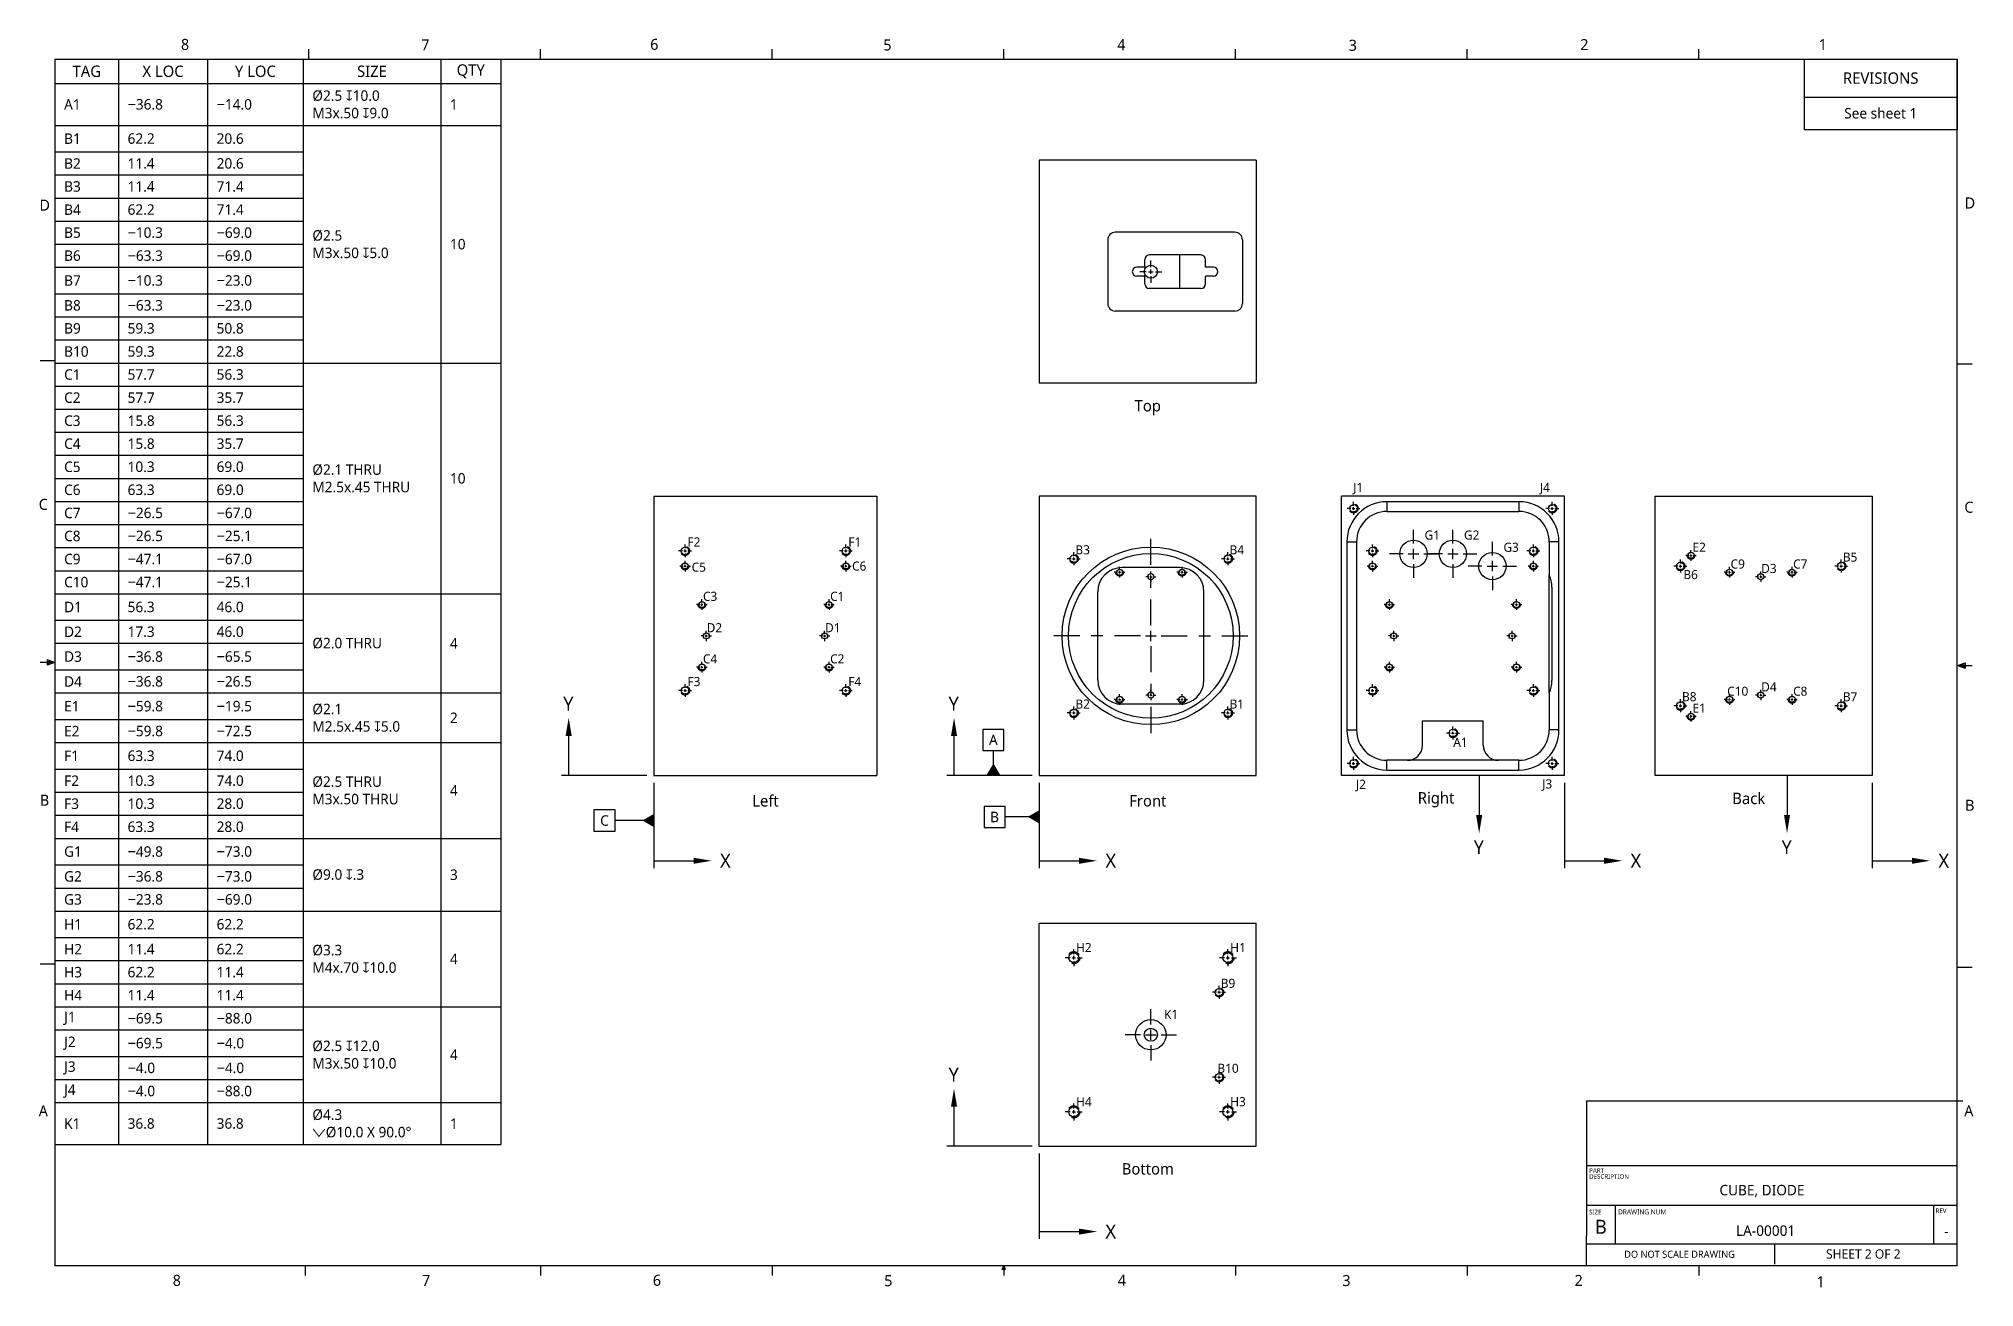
# Model space of a CAD drawing. Extents: x 0.3 to 39, y 0.1 to 10.9.
# Drawn here: x 22.3 to 39.04, y 0.08 to 10.88 of the extents above; entities that cross this region are included whole.
import ezdxf

# ---------------------------------------------------------------- set-up
doc = ezdxf.new("R2010")
doc.units = 0
doc.header["$LTSCALE"] = 0.5
doc.header["$MEASUREMENT"] = 0
doc.linetypes.add('CENTER', pattern=[0.72, 0.45, -0.09, 0.09, -0.09])
doc.linetypes.add('HIDDEN', pattern=[0.15, 0.1, -0.05])
for name, color, linetype in [('ANNOTATION_LINES', 7, 'CONTINUOUS'), ('ANNOTATION_TEXT', 7, 'CONTINUOUS'), ('BLIND_THREAD_SYMBOLS', 7, 'CONTINUOUS'), ('BORDER_FRAME', 7, 'CONTINUOUS'), ('CENTERMARKS', 7, 'CONTINUOUS'), ('ORIGIN_INDICATORS', 7, 'CONTINUOUS'), ('SIDE_THREAD_SYMBOLS', 7, 'HIDDEN'), ('SKETCHED_GEOMETRY', 7, 'CONTINUOUS'), ('SURFACE_THREAD_SYMBOLS_ON_', 7, 'HIDDEN'), ('TABLES', 7, 'CONTINUOUS'), ('TANGENT_LINES', 7, 'CONTINUOUS'), ('TITLE_BLOCK', 7, 'CONTINUOUS'), ('VISIBLE', 7, 'CONTINUOUS')]:
    doc.layers.add(name, color=color, linetype=linetype)
doc.styles.add('ONSHAPE-CUSTOM-STYLE-NOT00', font='NotoSans-Regular.ttf')
doc.styles.add('ONSHAPE-CUSTOM-STYLE-NOT01', font='NotoSans-Regular.ttf')
doc.styles.add('ONSHAPE-CUSTOM-STYLE-NOT02', font='NotoSans-Regular.ttf')
doc.styles.add('ONSHAPE-CUSTOM-STYLE-NOT03', font='NotoSans-Regular.ttf')
doc.styles.add('ONSHAPE-CUSTOM-STYLE-NOT04', font='NotoSans-Regular.ttf')
doc.styles.add('ONSHAPE-CUSTOM-STYLE-NOT05', font='NotoSans-Regular.ttf')
doc.styles.add('ONSHAPE-CUSTOM-STYLE-NOT06', font='NotoSans-Regular.ttf')
doc.styles.add('ONSHAPE-CUSTOM-STYLE-NOTE8', font='NotoSans-Regular.ttf')
doc.styles.add('ONSHAPE-CUSTOM-STYLE-NOTE9', font='NotoSans-Regular.ttf')
doc.styles.add('ONSHAPE-CUSTOM-STYLE-NOTEA', font='NotoSans-Regular.ttf')
doc.styles.add('ONSHAPE-CUSTOM-STYLE-NOTEB', font='NotoSans-Regular.ttf')
doc.styles.add('ONSHAPE-CUSTOM-STYLE-NOTEC', font='NotoSans-Regular.ttf')
doc.styles.add('ONSHAPE-CUSTOM-STYLE-NOTED', font='NotoSans-Regular.ttf')
doc.styles.add('ONSHAPE-CUSTOM-STYLE-NOTEE', font='NotoSans-Regular.ttf')
doc.styles.add('ONSHAPE-CUSTOM-STYLE-NOTEF', font='NotoSans-Regular.ttf')
doc.styles.add('ONSHAPE-CUSTOM-STYLE-NOTEG', font='NotoSans-Regular.ttf')
doc.styles.add('ONSHAPE-CUSTOM-STYLE-NOTEH', font='NotoSans-Regular.ttf')
doc.styles.add('ONSHAPE-CUSTOM-STYLE-NOTEI', font='NotoSans-Regular.ttf')
doc.styles.add('ONSHAPE-CUSTOM-STYLE-NOTEJ', font='NotoSans-Regular.ttf')
doc.styles.add('ONSHAPE-CUSTOM-STYLE-NOTEK', font='NotoSans-Regular.ttf')
doc.styles.add('ONSHAPE-CUSTOM-STYLE-NOTEL', font='NotoSans-Regular.ttf')
doc.styles.add('ONSHAPE-CUSTOM-STYLE-NOTEM', font='NotoSans-Regular.ttf')
doc.styles.add('ONSHAPE-CUSTOM-STYLE-NOTEN', font='NotoSans-Regular.ttf')
doc.styles.add('ONSHAPE-CUSTOM-STYLE-NOTEO', font='NotoSans-Regular.ttf')
doc.styles.add('ONSHAPE-CUSTOM-STYLE-NOTEP', font='NotoSans-Regular.ttf')
doc.styles.add('ONSHAPE-CUSTOM-STYLE-NOTEQ', font='NotoSans-Regular.ttf')
doc.styles.add('ONSHAPE-CUSTOM-STYLE-NOTER', font='NotoSans-Regular.ttf')
doc.styles.add('ONSHAPE-CUSTOM-STYLE-NOTES', font='NotoSans-Regular.ttf')
doc.styles.add('ONSHAPE-CUSTOM-STYLE-NOTET', font='NotoSans-Regular.ttf')
doc.styles.add('ONSHAPE-CUSTOM-STYLE-NOTEU', font='NotoSans-Regular.ttf')
doc.styles.add('ONSHAPE-CUSTOM-STYLE-NOTEV', font='NotoSans-Regular.ttf')
doc.styles.add('ONSHAPE-CUSTOM-STYLE-NOTEW', font='NotoSans-Regular.ttf')
doc.styles.add('ONSHAPE-CUSTOM-STYLE-NOTEX', font='NotoSans-Regular.ttf')
doc.styles.add('ONSHAPE-CUSTOM-STYLE-NOTEY', font='NotoSans-Regular.ttf')
doc.styles.add('ONSHAPE-CUSTOM-STYLE-NOTEZ', font='NotoSans-Regular.ttf')
doc.styles.add('ONSHAPE-STANDARD', font='NotoSans-Regular.ttf')
doc.styles.add('ONSHAPE-STANDARD-HOLE-TAG', font='Noto Sans', dxfattribs={"height": 0.07874})
doc.styles.add('ONSHAPE-STANDARD-HOLETABL0', font='Noto Sans')
doc.styles.add('ONSHAPE-STANDARD-HOLETABLE', font='Noto Sans')
doc.styles.add('ONSHAPE-STANDARD-REVISION0', font='Noto Sans')
doc.styles.add('ONSHAPE-STANDARD-REVISIONT', font='Noto Sans')
doc.styles.add('ONSHAPE-STANDARD-VIEW-LABE', font='Noto Sans', dxfattribs={"height": 0.098425})

msp = doc.modelspace()

# ---------------------------------------------------------------- texts
at = {"layer": 'ANNOTATION_TEXT', "color": 7}
for s, insert, char_height, attachment_point, style in [('Top', (31.8922, 7.7538), 0.09843, 2, 'ONSHAPE-STANDARD-VIEW-LABE'), ('J1', (33.7121, 6.9881), 0.07874, 5, 'ONSHAPE-STANDARD-HOLE-TAG'), ('J4', (35.3268, 6.9881), 0.07874, 5, 'ONSHAPE-STANDARD-HOLE-TAG'), ('F2', (27.9668, 6.5267), 0.07874, 5, 'ONSHAPE-STANDARD-HOLE-TAG'), ('F1', (29.3578, 6.5267), 0.07874, 5, 'ONSHAPE-STANDARD-HOLE-TAG'), ('G1', (34.3523, 6.5858), 0.07874, 5, 'ONSHAPE-STANDARD-HOLE-TAG'), ('G2', (34.6935, 6.5858), 0.07874, 5, 'ONSHAPE-STANDARD-HOLE-TAG'), ('B3', (31.3287, 6.4585), 0.07874, 5, 'ONSHAPE-STANDARD-HOLE-TAG'), ('B4', (32.6621, 6.4585), 0.07874, 5, 'ONSHAPE-STANDARD-HOLE-TAG'), ('G3', (35.0347, 6.4808), 0.07874, 5, 'ONSHAPE-STANDARD-HOLE-TAG'), ('E2', (36.6613, 6.4815), 0.07874, 5, 'ONSHAPE-STANDARD-HOLE-TAG'), ('C9', (36.9946, 6.3358), 0.07874, 5, 'ONSHAPE-STANDARD-HOLE-TAG'), ('C7', (37.5353, 6.3358), 0.07874, 5, 'ONSHAPE-STANDARD-HOLE-TAG'), ('B5', (37.9664, 6.3955), 0.07874, 5, 'ONSHAPE-STANDARD-HOLE-TAG'), ('C5', (28.0089, 6.3084), 0.07874, 5, 'ONSHAPE-STANDARD-HOLE-TAG'), ('C6', (29.396, 6.3179), 0.07874, 5, 'ONSHAPE-STANDARD-HOLE-TAG'), ('B6', (36.5869, 6.2442), 0.07874, 5, 'ONSHAPE-STANDARD-HOLE-TAG'), ('D3', (37.2643, 6.2971), 0.07874, 5, 'ONSHAPE-STANDARD-HOLE-TAG'), ('C3', (28.1065, 6.0563), 0.07874, 5, 'ONSHAPE-STANDARD-HOLE-TAG'), ('C1', (29.2063, 6.0563), 0.07874, 5, 'ONSHAPE-STANDARD-HOLE-TAG'), ('D2', (28.1439, 5.7853), 0.07874, 5, 'ONSHAPE-STANDARD-HOLE-TAG'), ('D1', (29.1675, 5.7853), 0.07874, 5, 'ONSHAPE-STANDARD-HOLE-TAG'), ('C4', (28.1065, 5.5156), 0.07874, 5, 'ONSHAPE-STANDARD-HOLE-TAG'), ('C2', (29.2063, 5.5156), 0.07874, 5, 'ONSHAPE-STANDARD-HOLE-TAG'), ('F3', (27.9668, 5.3194), 0.07874, 5, 'ONSHAPE-STANDARD-HOLE-TAG'), ('F4', (29.3578, 5.3194), 0.07874, 5, 'ONSHAPE-STANDARD-HOLE-TAG'), ('B8', (36.5753, 5.1882), 0.07874, 5, 'ONSHAPE-STANDARD-HOLE-TAG'), ('C10', (36.9946, 5.2361), 0.07874, 5, 'ONSHAPE-STANDARD-HOLE-TAG'), ('D4', (37.2643, 5.2735), 0.07874, 5, 'ONSHAPE-STANDARD-HOLE-TAG'), ('C8', (37.5353, 5.2361), 0.07874, 5, 'ONSHAPE-STANDARD-HOLE-TAG'), ('B7', (37.9664, 5.1882), 0.07874, 5, 'ONSHAPE-STANDARD-HOLE-TAG'), ('B2', (31.3287, 5.1252), 0.07874, 5, 'ONSHAPE-STANDARD-HOLE-TAG'), ('B1', (32.6621, 5.1252), 0.07874, 5, 'ONSHAPE-STANDARD-HOLE-TAG'), ('E1', (36.6613, 5.0904), 0.07874, 5, 'ONSHAPE-STANDARD-HOLE-TAG'), ('{\\fNoto Sans;A}', (30.5562, 4.8152), 0.090551, 5, 'ONSHAPE-STANDARD'), ('A1', (34.5966, 4.7944), 0.07874, 5, 'ONSHAPE-STANDARD-HOLE-TAG'), ('J2', (33.7361, 4.4205), 0.07874, 5, 'ONSHAPE-STANDARD-HOLE-TAG'), ('Right', (34.3854, 4.3636), 0.09843, 2, 'ONSHAPE-STANDARD-VIEW-LABE'), ('J3', (35.3467, 4.4245), 0.07874, 5, 'ONSHAPE-STANDARD-HOLE-TAG'), ('Back', (37.09, 4.3584), 0.09843, 2, 'ONSHAPE-STANDARD-VIEW-LABE'), ('Left', (28.5853, 4.3375), 0.09843, 2, 'ONSHAPE-STANDARD-VIEW-LABE'), ('{\\fNoto Sans;B}', (30.5666, 4.1489), 0.090551, 5, 'ONSHAPE-STANDARD'), ('Front', (31.8922, 4.3375), 0.09843, 2, 'ONSHAPE-STANDARD-VIEW-LABE'), ('{\\fNoto Sans;C}', (27.1931, 4.1176), 0.090551, 5, 'ONSHAPE-STANDARD'), ('H2', (31.3392, 3.0197), 0.07874, 5, 'ONSHAPE-STANDARD-HOLE-TAG'), ('H1', (32.6726, 3.0197), 0.07874, 5, 'ONSHAPE-STANDARD-HOLE-TAG'), ('B9', (32.586, 2.71), 0.07874, 5, 'ONSHAPE-STANDARD-HOLE-TAG'), ('K1', (32.0938, 2.441), 0.07874, 5, 'ONSHAPE-STANDARD-HOLE-TAG'), ('B10', (32.586, 1.9751), 0.07874, 5, 'ONSHAPE-STANDARD-HOLE-TAG'), ('H4', (31.3392, 1.6864), 0.07874, 5, 'ONSHAPE-STANDARD-HOLE-TAG'), ('H3', (32.6726, 1.6864), 0.07874, 5, 'ONSHAPE-STANDARD-HOLE-TAG'), ('Bottom', (31.8922, 1.1553), 0.09843, 2, 'ONSHAPE-STANDARD-VIEW-LABE')]:
    msp.add_mtext(s, dxfattribs=dict(at, insert=insert, char_height=char_height, attachment_point=attachment_point, style=style))
at = {"layer": 'BORDER_FRAME', "char_height": 0.0954, "attachment_point": 1}
for s, insert, style in [('8', (23.5301, 10.877), 'ONSHAPE-CUSTOM-STYLE-NOTEZ'), ('7', (25.6082, 10.8735), 'ONSHAPE-CUSTOM-STYLE-NOTEY'), ('6', (27.5885, 10.8771), 'ONSHAPE-CUSTOM-STYLE-NOTEX'), ('5', (29.6043, 10.8723), 'ONSHAPE-CUSTOM-STYLE-NOTEW'), ('4', (31.6278, 10.8748), 'ONSHAPE-CUSTOM-STYLE-NOTEV'), ('3', (33.6295, 10.8697), 'ONSHAPE-CUSTOM-STYLE-NOTEU'), ('2', (35.6326, 10.8754), 'ONSHAPE-CUSTOM-STYLE-NOTET'), ('1', (37.6949, 10.8755), 'ONSHAPE-CUSTOM-STYLE-NOTES'), ('D', (22.3058, 9.4869), 'ONSHAPE-CUSTOM-STYLE-NOT00'), ('D', (38.9574, 9.5055), 'ONSHAPE-CUSTOM-STYLE-NOT05'), ('C', (22.2993, 6.8994), 'ONSHAPE-CUSTOM-STYLE-NOT01'), ('C', (38.9543, 6.8749), 'ONSHAPE-CUSTOM-STYLE-NOT04'), ('B', (22.3095, 4.3415), 'ONSHAPE-CUSTOM-STYLE-NOT02'), ('B', (38.9611, 4.2976), 'ONSHAPE-CUSTOM-STYLE-NOT03'), ('A', (38.9534, 1.6556), 'ONSHAPE-CUSTOM-STYLE-NOTEM'), ('8', (23.4583, 0.1895), 'ONSHAPE-CUSTOM-STYLE-NOTEN'), ('7', (25.6147, 0.1895), 'ONSHAPE-CUSTOM-STYLE-NOTEO'), ('6', (27.6109, 0.1899), 'ONSHAPE-CUSTOM-STYLE-NOTEP'), ('5', (29.612, 0.1868), 'ONSHAPE-CUSTOM-STYLE-NOTEQ'), ('4', (31.6321, 0.19), 'ONSHAPE-CUSTOM-STYLE-NOTER'), ('3', (33.5746, 0.1879), 'ONSHAPE-CUSTOM-STYLE-NOTEJ'), ('2', (35.5831, 0.1887), 'ONSHAPE-CUSTOM-STYLE-NOTEK'), ('1', (37.6755, 0.1774), 'ONSHAPE-CUSTOM-STYLE-NOTEL')]:
    msp.add_mtext(s, dxfattribs=dict(at, insert=insert, style=style))
at = {"layer": 'ORIGIN_INDICATORS', "color": 7, "char_height": 0.12, "attachment_point": 1, "style": 'ONSHAPE-STANDARD'}
for s, insert, width in [('\\fNoto Sans|b0|i0|c0|p0;\\W1.0000000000;\\T1.0000000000;\\o\\lY', (26.8359, 5.1877), 0.094741), ('\\fNoto Sans|b0|i0|c0|p0;\\W1.0000000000;\\T1.0000000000;\\o\\lY', (30.169, 5.1877), 0.094741), ('\\fNoto Sans|b0|i0|c0|p0;\\W1.0000000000;\\T1.0000000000;\\o\\lY', (34.7109, 3.9477), 0.094741), ('\\fNoto Sans|b0|i0|c0|p0;\\W1.0000000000;\\T1.0000000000;\\o\\lY', (37.3736, 3.9477), 0.094741), ('\\fNoto Sans|b0|i0|c0|p0;\\W1.0000000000;\\T1.0000000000;\\o\\lX', (28.193, 3.8302), 0.098093), ('\\fNoto Sans|b0|i0|c0|p0;\\W1.0000000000;\\T1.0000000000;\\o\\lX', (31.5261, 3.8302), 0.098093), ('\\fNoto Sans|b0|i0|c0|p0;\\W1.0000000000;\\T1.0000000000;\\o\\lX', (36.068, 3.8302), 0.098093), ('\\fNoto Sans|b0|i0|c0|p0;\\W1.0000000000;\\T1.0000000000;\\o\\lX', (38.7307, 3.8302), 0.098093), ('\\fNoto Sans|b0|i0|c0|p0;\\W1.0000000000;\\T1.0000000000;\\o\\lY', (30.169, 1.9812), 0.094741), ('\\fNoto Sans|b0|i0|c0|p0;\\W1.0000000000;\\T1.0000000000;\\o\\lX', (31.5261, 0.6237), 0.098093)]:
    msp.add_mtext(s, dxfattribs=dict(at, insert=insert, width=width))
at = {"layer": 'SKETCHED_GEOMETRY', "insert": (22.2995, 1.6555), "char_height": 0.0954, "attachment_point": 1, "style": 'ONSHAPE-CUSTOM-STYLE-NOT06'}
msp.add_mtext('A', dxfattribs=at)
at = {"layer": 'TITLE_BLOCK'}
for s, insert, char_height, attachment_point, style in [('PART', (35.7092, 1.1116), 0.04007, 1, 'ONSHAPE-CUSTOM-STYLE-NOTED'), ('DESCRIPTION', (35.7092, 1.0598), 0.040067, 1, 'ONSHAPE-CUSTOM-STYLE-NOTEC'), ('SIZE', (35.7092, 0.7524), 0.04007, 1, 'ONSHAPE-CUSTOM-STYLE-NOTEG'), ('DRAWING NUM', (35.9597, 0.7551), 0.042405, 1, 'ONSHAPE-CUSTOM-STYLE-NOTEE'), ('REV', (38.7054, 0.7636), 0.04007, 1, 'ONSHAPE-CUSTOM-STYLE-NOTE9'), ('B', (35.8112, 0.6655), 0.1202, 2, 'ONSHAPE-CUSTOM-STYLE-NOTEF'), ('DO NOT SCALE DRAWING', (36.4915, 0.3981), 0.061063, 2, 'ONSHAPE-CUSTOM-STYLE-NOTEH')]:
    msp.add_mtext(s, dxfattribs=dict(at, insert=insert, char_height=char_height, attachment_point=attachment_point, style=style))
at = {"layer": 'TITLE_BLOCK', "attachment_point": 1}
for s, insert, char_height, width, style in [('{\\fNoto Sans|b0|i0|c0|p0;\\W8.74509;    }CUBE, DIODE', (35.7638, 0.9675), 0.090551, 3.08325, 'ONSHAPE-CUSTOM-STYLE-NOTEA'), ('{\\fNoto Sans|b0|i0|c0|p0;\\W7.98849;    }LA-00001', (35.9995, 0.6171), 0.090551, 2.630797, 'ONSHAPE-CUSTOM-STYLE-NOTEB'), ('{\\fNoto Sans|b0|i0|c0|p0;\\W3.91256; }-', (38.6605, 0.6121), 0.090551, 0.297497, 'ONSHAPE-CUSTOM-STYLE-NOTE8'), ('{\\fNoto Sans|b0|i0|c0|p0;\\W6.97953;  }SHEET 2 OF 2', (37.379, 0.4101), 0.080135, 1.501676, 'ONSHAPE-CUSTOM-STYLE-NOTEI')]:
    msp.add_mtext(s, dxfattribs=dict(at, insert=insert, char_height=char_height, width=width, style=style))

# ---------------------------------------------------------------- blocks, each defined once
blk = doc.blocks.new('*T10')
at = {"layer": 'TABLES', "color": 0, "linetype": 'BYBLOCK'}
for p, q in [((0, 0), (1.324, 0)), ((0, 0), (0, -0.608)), ((1.324, 0), (1.324, -0.608)), ((0, -0.328), (1.324, -0.328)), ((0, -0.608), (1.324, -0.608))]:
    blk.add_line(p, q, dxfattribs=at)
at = {"layer": 'TABLES', "color": 7, "width": 1.16678, "attachment_point": 5}
for s, insert, char_height, style in [('{REVISIONS}', (0.662, -0.164), 0.09843, 'ONSHAPE-STANDARD-REVISIONT'), ('{See sheet 1}', (0.662, -0.468), 0.09055, 'ONSHAPE-STANDARD-REVISION0')]:
    blk.add_mtext(s, dxfattribs=dict(at, insert=insert, char_height=char_height, style=style))
blk = doc.blocks.new('*T11')
at = {"layer": 'TABLES', "color": 0, "linetype": 'BYBLOCK'}
for p, q in [((0, 0), (3.855, 0)), ((0, 0), (0, -9.385)), ((0.549, 0), (0.549, -9.385)), ((1.319, 0), (1.319, -9.385)), ((2.147, 0), (2.147, -2.627)), ((3.337, 0), (3.337, -2.627)), ((3.855, 0), (3.855, -9.385)), ((0, -0.21), (3.855, -0.21)), ((0, -0.572), (3.855, -0.572)), ((0, -0.802), (2.147, -0.802)), ((0, -1.001), (2.147, -1.001)), ((0, -1.201), (2.147, -1.201)), ((0, -1.4), (2.147, -1.4)), ((0, -1.6), (2.147, -1.6)), ((0, -1.799), (2.147, -1.799)), ((0, -2.029), (2.147, -2.029)), ((0, -2.228), (2.147, -2.228)), ((0, -2.428), (2.147, -2.428)), ((0, -2.627), (3.855, -2.627)), ((2.147, -2.627), (2.147, -4.622)), ((3.337, -2.627), (3.337, -4.622)), ((0, -2.827), (2.147, -2.827)), ((0, -3.026), (2.147, -3.026)), ((0, -3.226), (2.147, -3.226)), ((0, -3.425), (2.147, -3.425)), ((0, -3.625), (2.147, -3.625)), ((0, -3.824), (2.147, -3.824)), ((0, -4.024), (2.147, -4.024)), ((0, -4.223), (2.147, -4.223)), ((0, -4.423), (2.147, -4.423)), ((0, -4.622), (3.855, -4.622)), ((2.147, -4.622), (2.147, -5.48)), ((3.337, -4.622), (3.337, -5.48)), ((0, -4.852), (2.147, -4.852)), ((0, -5.051), (2.147, -5.051)), ((0, -5.281), (2.147, -5.281)), ((0, -5.48), (3.855, -5.48)), ((2.147, -5.48), (2.147, -5.909)), ((3.337, -5.48), (3.337, -5.909)), ((0, -5.71), (2.147, -5.71)), ((0, -5.909), (3.855, -5.909)), ((2.147, -5.909), (2.147, -6.738)), ((3.337, -5.909), (3.337, -6.738)), ((0, -6.139), (2.147, -6.139)), ((0, -6.339), (2.147, -6.339)), ((0, -6.538), (2.147, -6.538)), ((0, -6.738), (3.855, -6.738)), ((2.147, -6.738), (2.147, -7.366)), ((3.337, -6.738), (3.337, -7.366)), ((0, -6.967), (2.147, -6.967)), ((0, -7.167), (2.147, -7.167)), ((0, -7.366), (3.855, -7.366)), ((2.147, -7.366), (2.147, -8.194)), ((3.337, -7.366), (3.337, -8.194)), ((0, -7.596), (2.147, -7.596)), ((0, -7.795), (2.147, -7.795)), ((0, -7.995), (2.147, -7.995)), ((0, -8.194), (3.855, -8.194)), ((2.147, -8.194), (2.147, -9.022)), ((3.337, -8.194), (3.337, -9.022)), ((0, -8.394), (2.147, -8.394)), ((0, -8.623), (2.147, -8.623)), ((0, -8.823), (2.147, -8.823)), ((0, -9.022), (3.855, -9.022)), ((2.147, -9.022), (2.147, -9.385)), ((3.337, -9.022), (3.337, -9.385)), ((0, -9.385), (3.855, -9.385))]:
    blk.add_line(p, q, dxfattribs=at)
at = {"layer": 'TABLES', "color": 7}
for s, insert, char_height, width, attachment_point, style in [('{TAG}', (0.275, -0.105), 0.0984, 0.3916, 5, 'ONSHAPE-STANDARD-HOLETABLE'), ('{X LOC}', (0.934, -0.105), 0.0984, 0.61278, 5, 'ONSHAPE-STANDARD-HOLETABLE'), ('{Y LOC}', (1.733, -0.105), 0.0984, 0.67012, 5, 'ONSHAPE-STANDARD-HOLETABLE'), ('{SIZE}', (2.742, -0.105), 0.0984, 1.0324, 5, 'ONSHAPE-STANDARD-HOLETABLE'), ('{QTY}', (3.596, -0.105), 0.0984, 0.3609, 5, 'ONSHAPE-STANDARD-HOLETABLE'), ('Ø2.5 {\\FGDT.SHX;x}10.0\\PM3x.50 {\\FGDT.SHX;x}9.0', (2.226, -0.391), 0.09055, 1.0324, 4, 'ONSHAPE-STANDARD-HOLETABL0'), ('{A1}', (0.079, -0.391), 0.0906, 0.3916, 4, 'ONSHAPE-STANDARD-HOLETABL0'), ('{−36.8}', (0.628, -0.391), 0.0906, 0.61278, 4, 'ONSHAPE-STANDARD-HOLETABL0'), ('{−14.0}', (1.398, -0.391), 0.0906, 0.67012, 4, 'ONSHAPE-STANDARD-HOLETABL0'), ('{1}', (3.416, -0.391), 0.0906, 0.3609, 4, 'ONSHAPE-STANDARD-HOLETABL0'), ('{B1}', (0.079, -0.687), 0.0906, 0.3916, 4, 'ONSHAPE-STANDARD-HOLETABL0'), ('{62.2}', (0.628, -0.687), 0.0906, 0.61278, 4, 'ONSHAPE-STANDARD-HOLETABL0'), ('{20.6}', (1.398, -0.687), 0.0906, 0.67012, 4, 'ONSHAPE-STANDARD-HOLETABL0'), ('{B2}', (0.079, -0.902), 0.0906, 0.3916, 4, 'ONSHAPE-STANDARD-HOLETABL0'), ('{11.4}', (0.628, -0.902), 0.0906, 0.61278, 4, 'ONSHAPE-STANDARD-HOLETABL0'), ('{20.6}', (1.398, -0.902), 0.0906, 0.67012, 4, 'ONSHAPE-STANDARD-HOLETABL0'), ('{B3}', (0.079, -1.101), 0.0906, 0.3916, 4, 'ONSHAPE-STANDARD-HOLETABL0'), ('{11.4}', (0.628, -1.101), 0.0906, 0.61278, 4, 'ONSHAPE-STANDARD-HOLETABL0'), ('{71.4}', (1.398, -1.101), 0.0906, 0.67012, 4, 'ONSHAPE-STANDARD-HOLETABL0'), ('{B4}', (0.079, -1.301), 0.0906, 0.3916, 4, 'ONSHAPE-STANDARD-HOLETABL0'), ('{62.2}', (0.628, -1.301), 0.0906, 0.61278, 4, 'ONSHAPE-STANDARD-HOLETABL0'), ('{71.4}', (1.398, -1.301), 0.0906, 0.67012, 4, 'ONSHAPE-STANDARD-HOLETABL0'), ('{B5}', (0.079, -1.5), 0.0906, 0.3916, 4, 'ONSHAPE-STANDARD-HOLETABL0'), ('{−10.3}', (0.628, -1.5), 0.0906, 0.61278, 4, 'ONSHAPE-STANDARD-HOLETABL0'), ('{−69.0}', (1.398, -1.5), 0.0906, 0.67012, 4, 'ONSHAPE-STANDARD-HOLETABL0'), ('Ø2.5\\PM3x.50 {\\FGDT.SHX;x}5.0', (2.226, -1.6), 0.09055, 1.0324, 4, 'ONSHAPE-STANDARD-HOLETABL0'), ('{B6}', (0.079, -1.699), 0.0906, 0.3916, 4, 'ONSHAPE-STANDARD-HOLETABL0'), ('{−63.3}', (0.628, -1.699), 0.0906, 0.61278, 4, 'ONSHAPE-STANDARD-HOLETABL0'), ('{−69.0}', (1.398, -1.699), 0.0906, 0.67012, 4, 'ONSHAPE-STANDARD-HOLETABL0'), ('{10}', (3.416, -1.6), 0.0906, 0.3609, 4, 'ONSHAPE-STANDARD-HOLETABL0'), ('{B7}', (0.079, -1.914), 0.0906, 0.3916, 4, 'ONSHAPE-STANDARD-HOLETABL0'), ('{−10.3}', (0.628, -1.914), 0.0906, 0.61278, 4, 'ONSHAPE-STANDARD-HOLETABL0'), ('{−23.0}', (1.398, -1.914), 0.0906, 0.67012, 4, 'ONSHAPE-STANDARD-HOLETABL0'), ('{B8}', (0.079, -2.129), 0.0906, 0.3916, 4, 'ONSHAPE-STANDARD-HOLETABL0'), ('{−63.3}', (0.628, -2.129), 0.0906, 0.61278, 4, 'ONSHAPE-STANDARD-HOLETABL0'), ('{−23.0}', (1.398, -2.129), 0.0906, 0.67012, 4, 'ONSHAPE-STANDARD-HOLETABL0'), ('{B9}', (0.079, -2.328), 0.0906, 0.3916, 4, 'ONSHAPE-STANDARD-HOLETABL0'), ('{59.3}', (0.628, -2.328), 0.0906, 0.61278, 4, 'ONSHAPE-STANDARD-HOLETABL0'), ('{50.8}', (1.398, -2.328), 0.0906, 0.67012, 4, 'ONSHAPE-STANDARD-HOLETABL0'), ('{B10}', (0.079, -2.528), 0.0906, 0.3916, 4, 'ONSHAPE-STANDARD-HOLETABL0'), ('{59.3}', (0.628, -2.528), 0.0906, 0.61278, 4, 'ONSHAPE-STANDARD-HOLETABL0'), ('{22.8}', (1.398, -2.528), 0.0906, 0.67012, 4, 'ONSHAPE-STANDARD-HOLETABL0'), ('{C1}', (0.079, -2.727), 0.0906, 0.3916, 4, 'ONSHAPE-STANDARD-HOLETABL0'), ('{57.7}', (0.628, -2.727), 0.0906, 0.61278, 4, 'ONSHAPE-STANDARD-HOLETABL0'), ('{56.3}', (1.398, -2.727), 0.0906, 0.67012, 4, 'ONSHAPE-STANDARD-HOLETABL0'), ('{C2}', (0.079, -2.927), 0.0906, 0.3916, 4, 'ONSHAPE-STANDARD-HOLETABL0'), ('{57.7}', (0.628, -2.927), 0.0906, 0.61278, 4, 'ONSHAPE-STANDARD-HOLETABL0'), ('{35.7}', (1.398, -2.927), 0.0906, 0.67012, 4, 'ONSHAPE-STANDARD-HOLETABL0'), ('{C3}', (0.079, -3.126), 0.0906, 0.3916, 4, 'ONSHAPE-STANDARD-HOLETABL0'), ('{15.8}', (0.628, -3.126), 0.0906, 0.61278, 4, 'ONSHAPE-STANDARD-HOLETABL0'), ('{56.3}', (1.398, -3.126), 0.0906, 0.67012, 4, 'ONSHAPE-STANDARD-HOLETABL0'), ('{C4}', (0.079, -3.325), 0.0906, 0.3916, 4, 'ONSHAPE-STANDARD-HOLETABL0'), ('{15.8}', (0.628, -3.325), 0.0906, 0.61278, 4, 'ONSHAPE-STANDARD-HOLETABL0'), ('{35.7}', (1.398, -3.325), 0.0906, 0.67012, 4, 'ONSHAPE-STANDARD-HOLETABL0'), ('{C5}', (0.079, -3.525), 0.0906, 0.3916, 4, 'ONSHAPE-STANDARD-HOLETABL0'), ('{10.3}', (0.628, -3.525), 0.0906, 0.61278, 4, 'ONSHAPE-STANDARD-HOLETABL0'), ('{69.0}', (1.398, -3.525), 0.0906, 0.67012, 4, 'ONSHAPE-STANDARD-HOLETABL0'), ('Ø2.1 THRU\\PM2.5x.45 THRU', (2.226, -3.625), 0.09055, 1.0324, 4, 'ONSHAPE-STANDARD-HOLETABL0'), ('{C6}', (0.079, -3.724), 0.0906, 0.3916, 4, 'ONSHAPE-STANDARD-HOLETABL0'), ('{63.3}', (0.628, -3.724), 0.0906, 0.61278, 4, 'ONSHAPE-STANDARD-HOLETABL0'), ('{69.0}', (1.398, -3.724), 0.0906, 0.67012, 4, 'ONSHAPE-STANDARD-HOLETABL0'), ('{10}', (3.416, -3.625), 0.0906, 0.3609, 4, 'ONSHAPE-STANDARD-HOLETABL0'), ('{C7}', (0.079, -3.924), 0.0906, 0.3916, 4, 'ONSHAPE-STANDARD-HOLETABL0'), ('{−26.5}', (0.628, -3.924), 0.0906, 0.61278, 4, 'ONSHAPE-STANDARD-HOLETABL0'), ('{−67.0}', (1.398, -3.924), 0.0906, 0.67012, 4, 'ONSHAPE-STANDARD-HOLETABL0'), ('{C8}', (0.079, -4.123), 0.0906, 0.3916, 4, 'ONSHAPE-STANDARD-HOLETABL0'), ('{−26.5}', (0.628, -4.123), 0.0906, 0.61278, 4, 'ONSHAPE-STANDARD-HOLETABL0'), ('{−25.1}', (1.398, -4.123), 0.0906, 0.67012, 4, 'ONSHAPE-STANDARD-HOLETABL0'), ('{C9}', (0.079, -4.323), 0.0906, 0.3916, 4, 'ONSHAPE-STANDARD-HOLETABL0'), ('{−47.1}', (0.628, -4.323), 0.0906, 0.61278, 4, 'ONSHAPE-STANDARD-HOLETABL0'), ('{−67.0}', (1.398, -4.323), 0.0906, 0.67012, 4, 'ONSHAPE-STANDARD-HOLETABL0'), ('{C10}', (0.079, -4.522), 0.0906, 0.3916, 4, 'ONSHAPE-STANDARD-HOLETABL0'), ('{−47.1}', (0.628, -4.522), 0.0906, 0.61278, 4, 'ONSHAPE-STANDARD-HOLETABL0'), ('{−25.1}', (1.398, -4.522), 0.0906, 0.67012, 4, 'ONSHAPE-STANDARD-HOLETABL0'), ('{D1}', (0.079, -4.737), 0.0906, 0.3916, 4, 'ONSHAPE-STANDARD-HOLETABL0'), ('{56.3}', (0.628, -4.737), 0.0906, 0.61278, 4, 'ONSHAPE-STANDARD-HOLETABL0'), ('{46.0}', (1.398, -4.737), 0.0906, 0.67012, 4, 'ONSHAPE-STANDARD-HOLETABL0'), ('{D2}', (0.079, -4.951), 0.0906, 0.3916, 4, 'ONSHAPE-STANDARD-HOLETABL0'), ('{17.3}', (0.628, -4.951), 0.0906, 0.61278, 4, 'ONSHAPE-STANDARD-HOLETABL0'), ('{46.0}', (1.398, -4.951), 0.0906, 0.67012, 4, 'ONSHAPE-STANDARD-HOLETABL0'), ('Ø2.0 THRU', (2.226, -5.051), 0.0906, 1.0324, 4, 'ONSHAPE-STANDARD-HOLETABL0'), ('{4}', (3.416, -5.051), 0.0906, 0.3609, 4, 'ONSHAPE-STANDARD-HOLETABL0'), ('{D3}', (0.079, -5.166), 0.0906, 0.3916, 4, 'ONSHAPE-STANDARD-HOLETABL0'), ('{−36.8}', (0.628, -5.166), 0.0906, 0.61278, 4, 'ONSHAPE-STANDARD-HOLETABL0'), ('{−65.5}', (1.398, -5.166), 0.0906, 0.67012, 4, 'ONSHAPE-STANDARD-HOLETABL0'), ('{D4}', (0.079, -5.381), 0.0906, 0.3916, 4, 'ONSHAPE-STANDARD-HOLETABL0'), ('{−36.8}', (0.628, -5.381), 0.0906, 0.61278, 4, 'ONSHAPE-STANDARD-HOLETABL0'), ('{−26.5}', (1.398, -5.381), 0.0906, 0.67012, 4, 'ONSHAPE-STANDARD-HOLETABL0'), ('{E1}', (0.079, -5.595), 0.0906, 0.3916, 4, 'ONSHAPE-STANDARD-HOLETABL0'), ('{−59.8}', (0.628, -5.595), 0.0906, 0.61278, 4, 'ONSHAPE-STANDARD-HOLETABL0'), ('{−19.5}', (1.398, -5.595), 0.0906, 0.67012, 4, 'ONSHAPE-STANDARD-HOLETABL0'), ('Ø2.1\\PM2.5x.45 {\\FGDT.SHX;x}5.0', (2.226, -5.695), 0.09055, 1.0324, 4, 'ONSHAPE-STANDARD-HOLETABL0'), ('{2}', (3.416, -5.695), 0.0906, 0.3609, 4, 'ONSHAPE-STANDARD-HOLETABL0'), ('{E2}', (0.079, -5.81), 0.0906, 0.3916, 4, 'ONSHAPE-STANDARD-HOLETABL0'), ('{−59.8}', (0.628, -5.81), 0.0906, 0.61278, 4, 'ONSHAPE-STANDARD-HOLETABL0'), ('{−72.5}', (1.398, -5.81), 0.0906, 0.67012, 4, 'ONSHAPE-STANDARD-HOLETABL0'), ('{F1}', (0.079, -6.024), 0.0906, 0.3916, 4, 'ONSHAPE-STANDARD-HOLETABL0'), ('{63.3}', (0.628, -6.024), 0.0906, 0.61278, 4, 'ONSHAPE-STANDARD-HOLETABL0'), ('{74.0}', (1.398, -6.024), 0.0906, 0.67012, 4, 'ONSHAPE-STANDARD-HOLETABL0'), ('{F2}', (0.079, -6.239), 0.0906, 0.3916, 4, 'ONSHAPE-STANDARD-HOLETABL0'), ('{10.3}', (0.628, -6.239), 0.0906, 0.61278, 4, 'ONSHAPE-STANDARD-HOLETABL0'), ('{74.0}', (1.398, -6.239), 0.0906, 0.67012, 4, 'ONSHAPE-STANDARD-HOLETABL0'), ('Ø2.5 THRU\\PM3x.50 THRU', (2.226, -6.323), 0.09055, 1.0324, 4, 'ONSHAPE-STANDARD-HOLETABL0'), ('{4}', (3.416, -6.323), 0.0906, 0.3609, 4, 'ONSHAPE-STANDARD-HOLETABL0'), ('{F3}', (0.079, -6.438), 0.0906, 0.3916, 4, 'ONSHAPE-STANDARD-HOLETABL0'), ('{10.3}', (0.628, -6.438), 0.0906, 0.61278, 4, 'ONSHAPE-STANDARD-HOLETABL0'), ('{28.0}', (1.398, -6.438), 0.0906, 0.67012, 4, 'ONSHAPE-STANDARD-HOLETABL0'), ('{F4}', (0.079, -6.638), 0.0906, 0.3916, 4, 'ONSHAPE-STANDARD-HOLETABL0'), ('{63.3}', (0.628, -6.638), 0.0906, 0.61278, 4, 'ONSHAPE-STANDARD-HOLETABL0'), ('{28.0}', (1.398, -6.638), 0.0906, 0.67012, 4, 'ONSHAPE-STANDARD-HOLETABL0'), ('{G1}', (0.079, -6.852), 0.0906, 0.3916, 4, 'ONSHAPE-STANDARD-HOLETABL0'), ('{−49.8}', (0.628, -6.852), 0.0906, 0.61278, 4, 'ONSHAPE-STANDARD-HOLETABL0'), ('{−73.0}', (1.398, -6.852), 0.0906, 0.67012, 4, 'ONSHAPE-STANDARD-HOLETABL0'), ('{G2}', (0.079, -7.067), 0.0906, 0.3916, 4, 'ONSHAPE-STANDARD-HOLETABL0'), ('{−36.8}', (0.628, -7.067), 0.0906, 0.61278, 4, 'ONSHAPE-STANDARD-HOLETABL0'), ('{−73.0}', (1.398, -7.067), 0.0906, 0.67012, 4, 'ONSHAPE-STANDARD-HOLETABL0'), ('Ø9.0 {\\FGDT.SHX;x}.3', (2.226, -7.052), 0.09055, 1.0324, 4, 'ONSHAPE-STANDARD-HOLETABL0'), ('{3}', (3.416, -7.052), 0.0906, 0.3609, 4, 'ONSHAPE-STANDARD-HOLETABL0'), ('{G3}', (0.079, -7.266), 0.0906, 0.3916, 4, 'ONSHAPE-STANDARD-HOLETABL0'), ('{−23.8}', (0.628, -7.266), 0.0906, 0.61278, 4, 'ONSHAPE-STANDARD-HOLETABL0'), ('{−69.0}', (1.398, -7.266), 0.0906, 0.67012, 4, 'ONSHAPE-STANDARD-HOLETABL0'), ('{H1}', (0.079, -7.481), 0.0906, 0.3916, 4, 'ONSHAPE-STANDARD-HOLETABL0'), ('{62.2}', (0.628, -7.481), 0.0906, 0.61278, 4, 'ONSHAPE-STANDARD-HOLETABL0'), ('{62.2}', (1.398, -7.481), 0.0906, 0.67012, 4, 'ONSHAPE-STANDARD-HOLETABL0'), ('{H2}', (0.079, -7.696), 0.0906, 0.3916, 4, 'ONSHAPE-STANDARD-HOLETABL0'), ('{11.4}', (0.628, -7.696), 0.0906, 0.61278, 4, 'ONSHAPE-STANDARD-HOLETABL0'), ('{62.2}', (1.398, -7.696), 0.0906, 0.67012, 4, 'ONSHAPE-STANDARD-HOLETABL0'), ('Ø3.3\\PM4x.70 {\\FGDT.SHX;x}10.0', (2.226, -7.78), 0.09055, 1.0324, 4, 'ONSHAPE-STANDARD-HOLETABL0'), ('{H3}', (0.079, -7.895), 0.0906, 0.3916, 4, 'ONSHAPE-STANDARD-HOLETABL0'), ('{62.2}', (0.628, -7.895), 0.0906, 0.61278, 4, 'ONSHAPE-STANDARD-HOLETABL0'), ('{11.4}', (1.398, -7.895), 0.0906, 0.67012, 4, 'ONSHAPE-STANDARD-HOLETABL0'), ('{4}', (3.416, -7.78), 0.0906, 0.3609, 4, 'ONSHAPE-STANDARD-HOLETABL0'), ('{H4}', (0.079, -8.094), 0.0906, 0.3916, 4, 'ONSHAPE-STANDARD-HOLETABL0'), ('{11.4}', (0.628, -8.094), 0.0906, 0.61278, 4, 'ONSHAPE-STANDARD-HOLETABL0'), ('{11.4}', (1.398, -8.094), 0.0906, 0.67012, 4, 'ONSHAPE-STANDARD-HOLETABL0'), ('{J1}', (0.079, -8.294), 0.0906, 0.3916, 4, 'ONSHAPE-STANDARD-HOLETABL0'), ('{−69.5}', (0.628, -8.294), 0.0906, 0.61278, 4, 'ONSHAPE-STANDARD-HOLETABL0'), ('{−88.0}', (1.398, -8.294), 0.0906, 0.67012, 4, 'ONSHAPE-STANDARD-HOLETABL0'), ('{J2}', (0.079, -8.509), 0.0906, 0.3916, 4, 'ONSHAPE-STANDARD-HOLETABL0'), ('{−69.5}', (0.628, -8.509), 0.0906, 0.61278, 4, 'ONSHAPE-STANDARD-HOLETABL0'), ('{−4.0}', (1.398, -8.509), 0.0906, 0.67012, 4, 'ONSHAPE-STANDARD-HOLETABL0'), ('Ø2.5 {\\FGDT.SHX;x}12.0\\PM3x.50 {\\FGDT.SHX;x}10.0', (2.226, -8.608), 0.09055, 1.0324, 4, 'ONSHAPE-STANDARD-HOLETABL0'), ('{J3}', (0.079, -8.723), 0.0906, 0.3916, 4, 'ONSHAPE-STANDARD-HOLETABL0'), ('{−4.0}', (0.628, -8.723), 0.0906, 0.61278, 4, 'ONSHAPE-STANDARD-HOLETABL0'), ('{−4.0}', (1.398, -8.723), 0.0906, 0.67012, 4, 'ONSHAPE-STANDARD-HOLETABL0'), ('{4}', (3.416, -8.608), 0.0906, 0.3609, 4, 'ONSHAPE-STANDARD-HOLETABL0'), ('{J4}', (0.079, -8.923), 0.0906, 0.3916, 4, 'ONSHAPE-STANDARD-HOLETABL0'), ('{−4.0}', (0.628, -8.923), 0.0906, 0.61278, 4, 'ONSHAPE-STANDARD-HOLETABL0'), ('{−88.0}', (1.398, -8.923), 0.0906, 0.67012, 4, 'ONSHAPE-STANDARD-HOLETABL0'), ('{K1}', (0.079, -9.204), 0.0906, 0.3916, 4, 'ONSHAPE-STANDARD-HOLETABL0'), ('{36.8}', (0.628, -9.204), 0.0906, 0.61278, 4, 'ONSHAPE-STANDARD-HOLETABL0'), ('{36.8}', (1.398, -9.204), 0.0906, 0.67012, 4, 'ONSHAPE-STANDARD-HOLETABL0'), ('Ø4.3\\P{\\FGDT.SHX;w}Ø10.0 X 90.0°', (2.226, -9.204), 0.09055, 1.0324, 4, 'ONSHAPE-STANDARD-HOLETABL0'), ('{1}', (3.416, -9.204), 0.0906, 0.3609, 4, 'ONSHAPE-STANDARD-HOLETABL0')]:
    blk.add_mtext(s, dxfattribs=dict(at, insert=insert, char_height=char_height, width=width, attachment_point=attachment_point, style=style))

# ---------------------------------------------------------------- linework, layer by layer
at = {"layer": 'ANNOTATION_LINES', "color": 7}
for p, q in [((30.5562, 4.598), (30.5562, 4.7247)), ((27.6207, 4.4445), (27.6207, 4.0389)), ((30.8908, 4.5075), (30.4775, 4.5075)), ((30.9538, 4.4445), (30.9538, 4.0701)), ((27.5302, 4.1176), (27.2847, 4.1176)), ((30.8633, 4.1489), (30.6572, 4.1489))]:
    msp.add_line(p, q, dxfattribs=at)
for points in [[(30.4657, 4.7247), (30.6468, 4.7247), (30.6468, 4.9058), (30.4657, 4.9058)], [(30.5562, 4.598), (30.6084, 4.5075), (30.504, 4.5075)], [(27.1015, 4.026), (27.2847, 4.026), (27.2847, 4.2093), (27.1015, 4.2093)], [(30.4761, 4.0583), (30.6572, 4.0583), (30.6572, 4.2394), (30.4761, 4.2394)], [(30.8633, 4.1489), (30.9538, 4.2011), (30.9538, 4.0967)], [(27.5302, 4.1176), (27.6207, 4.1698), (27.6207, 4.0654)]]:
    msp.add_lwpolyline(points, close=True, dxfattribs=at)
for points in [[(30.5562, 4.598), (30.6084, 4.5075), (30.5562, 4.598), (30.504, 4.5075)], [(30.8633, 4.1489), (30.9538, 4.2011), (30.8633, 4.1489), (30.9538, 4.0967)], [(27.5302, 4.1176), (27.6207, 4.1698), (27.5302, 4.1176), (27.6207, 4.0654)]]:
    msp.add_solid(points, dxfattribs=at)
at = {"layer": 'BLIND_THREAD_SYMBOLS'}
for centre, start, end in [((31.2229, 6.3185), 50.57754, 80.17533), ((32.6139, 6.3185), 99.82467, 129.42246), ((36.5272, 6.3815), 230.57754, 260.17533), ((37.8605, 6.3815), 279.82467, 309.42246), ((31.2229, 5.1112), 279.82467, 309.42246), ((32.6139, 5.1112), 230.57754, 260.17533), ((36.5272, 5.0482), 99.82467, 129.42246), ((37.8605, 5.0482), 50.57754, 80.17533)]:
    msp.add_arc(centre, 0.0394, start, end, dxfattribs=at)
at = {"layer": 'BORDER_FRAME'}
for p, q in [((24.635, 10.7013), (24.635, 10.7876)), ((26.6386, 10.7013), (26.6386, 10.7876)), ((28.6422, 10.7013), (28.6422, 10.7876)), ((30.6459, 10.7013), (30.6459, 10.7876)), ((32.6495, 10.7013), (32.6495, 10.7876)), ((34.6531, 10.7013), (34.6531, 10.7876)), ((36.6567, 10.7013), (36.6567, 10.7876)), ((22.4403, 10.7013), (22.4403, 0.267)), ((22.4403, 10.7013), (38.8936, 10.7013)), ((38.8936, 0.267), (38.8936, 10.7013)), ((22.44, 8.092), (22.3127, 8.092)), ((38.8945, 8.0658), (39.0217, 8.0658)), ((22.44, 5.4841), (22.3127, 5.4841)), ((22.44, 5.4841), (22.3716, 5.5085)), ((22.3716, 5.5085), (22.3716, 5.4611)), ((22.44, 5.4841), (22.3716, 5.4933)), ((22.44, 5.4841), (22.3716, 5.4611)), ((22.44, 5.4841), (22.3716, 5.4736)), ((38.8945, 5.458), (38.9629, 5.4824)), ((38.8945, 5.458), (38.9629, 5.4672)), ((38.8945, 5.458), (38.9629, 5.4475)), ((38.8945, 5.458), (38.9629, 5.435)), ((38.8945, 5.458), (39.0217, 5.458)), ((38.9629, 5.4824), (38.9629, 5.435)), ((22.44, 2.8762), (22.3127, 2.8762)), ((38.8945, 2.8501), (39.0217, 2.8501)), ((38.8936, 0.267), (22.4403, 0.267)), ((24.6034, 0.267), (24.6034, 0.1834)), ((26.6386, 0.2697), (26.6386, 0.1834)), ((28.6422, 0.2697), (28.6422, 0.1834)), ((30.6324, 0.2346), (30.6459, 0.2697)), ((30.6586, 0.2346), (30.6324, 0.2346)), ((30.6459, 0.2697), (30.6586, 0.2346)), ((30.6459, 0.2697), (30.6459, 0.1834)), ((32.6495, 0.2697), (32.6495, 0.1834)), ((34.6531, 0.2697), (34.6531, 0.1834)), ((36.6567, 0.267), (36.6567, 0.1834))]:
    msp.add_line(p, q, dxfattribs=at)
at = {"layer": 'CENTERMARKS', "linetype": 'CENTER'}
for p, q in [((31.9184, 8.9035), (31.9184, 8.9599)), ((31.8789, 8.864), (31.8225, 8.864)), ((31.9184, 8.8245), (31.9184, 8.7681)), ((31.9579, 8.864), (32.0143, 8.864)), ((33.6716, 6.8402), (33.6716, 6.873)), ((35.3908, 6.8402), (35.3908, 6.873)), ((33.6487, 6.8172), (33.6159, 6.8172)), ((33.6716, 6.7942), (33.6716, 6.7614)), ((33.6946, 6.8172), (33.7274, 6.8172)), ((35.3678, 6.8172), (35.335, 6.8172)), ((35.3908, 6.7942), (35.3908, 6.7614)), ((35.4138, 6.8172), (35.4466, 6.8172)), ((31.9184, 5.8048), (31.9184, 6.5726)), ((34.19, 6.5135), (34.19, 6.6316)), ((34.5312, 6.5135), (34.5312, 6.6316)), ((27.8668, 6.4497), (27.834, 6.4497)), ((27.8898, 6.4727), (27.8898, 6.5055)), ((27.8898, 6.4268), (27.8898, 6.394)), ((27.8898, 6.3373), (27.8898, 6.3642)), ((27.9127, 6.4497), (27.9455, 6.4497)), ((29.2579, 6.4497), (29.2251, 6.4497)), ((29.2808, 6.4727), (29.2808, 6.5055)), ((29.2808, 6.4268), (29.2808, 6.394)), ((29.2808, 6.3373), (29.2808, 6.3642)), ((29.3038, 6.4497), (29.3366, 6.4497)), ((31.2288, 6.3815), (31.196, 6.3815)), ((31.2517, 6.4045), (31.2517, 6.4373)), ((31.2747, 6.3815), (31.3075, 6.3815)), ((32.5621, 6.3815), (32.5293, 6.3815)), ((32.5851, 6.4045), (32.5851, 6.4373)), ((32.608, 6.3815), (32.6408, 6.3815)), ((33.8127, 6.4497), (33.7799, 6.4497)), ((33.8357, 6.4727), (33.8357, 6.5055)), ((33.8357, 6.4268), (33.8357, 6.394)), ((33.8357, 6.3373), (33.8357, 6.3642)), ((33.8586, 6.4497), (33.8915, 6.4497)), ((34.1, 6.4235), (33.9819, 6.4235)), ((34.28, 6.4235), (34.3981, 6.4235)), ((34.4412, 6.4235), (34.3231, 6.4235)), ((34.6212, 6.4235), (34.7393, 6.4235)), ((34.8724, 6.4085), (34.8724, 6.5266)), ((35.2038, 6.4497), (35.171, 6.4497)), ((35.2268, 6.4727), (35.2268, 6.5055)), ((35.2268, 6.4268), (35.2268, 6.394)), ((35.2268, 6.3373), (35.2268, 6.3642)), ((35.2497, 6.4497), (35.2825, 6.4497)), ((36.4983, 6.3415), (36.4983, 6.3743)), ((36.5714, 6.4104), (36.5445, 6.4104)), ((36.5902, 6.4292), (36.5902, 6.4561)), ((36.5902, 6.3915), (36.5902, 6.3646)), ((36.609, 6.4104), (36.6359, 6.4104)), ((37.8894, 6.3415), (37.8894, 6.3743)), ((27.8709, 6.3185), (27.844, 6.3185)), ((27.8898, 6.2997), (27.8898, 6.2728)), ((27.9086, 6.3185), (27.9355, 6.3185)), ((29.262, 6.3185), (29.2351, 6.3185)), ((29.2808, 6.2997), (29.2808, 6.2728)), ((29.2997, 6.3185), (29.3266, 6.3185)), ((31.2517, 6.3585), (31.2517, 6.3257)), ((31.6292, 6.2647), (31.6023, 6.2647)), ((31.6481, 6.2835), (31.6481, 6.3104)), ((31.6481, 6.2459), (31.6481, 6.219)), ((31.6669, 6.2647), (31.6938, 6.2647)), ((31.9, 6.2266), (31.8738, 6.2266)), ((31.9184, 6.245), (31.9184, 6.2713)), ((31.9184, 6.2083), (31.9184, 6.182)), ((31.9368, 6.2266), (31.963, 6.2266)), ((32.1699, 6.2647), (32.143, 6.2647)), ((32.1887, 6.2835), (32.1887, 6.3104)), ((32.1887, 6.2459), (32.1887, 6.219)), ((32.2076, 6.2647), (32.2345, 6.2647)), ((32.5851, 6.3585), (32.5851, 6.3257)), ((33.8168, 6.3185), (33.7899, 6.3185)), ((33.8357, 6.2997), (33.8357, 6.2728)), ((33.8545, 6.3185), (33.8814, 6.3185)), ((34.19, 6.3335), (34.19, 6.2154)), ((34.5312, 6.3335), (34.5312, 6.2154)), ((34.7824, 6.3185), (34.6643, 6.3185)), ((34.8724, 6.2285), (34.8724, 6.1104)), ((34.9624, 6.3185), (35.0805, 6.3185)), ((35.2079, 6.3185), (35.181, 6.3185)), ((35.2268, 6.2997), (35.2268, 6.2728)), ((35.2456, 6.3185), (35.2725, 6.3185)), ((36.4754, 6.3185), (36.4426, 6.3185)), ((36.4983, 6.2955), (36.4983, 6.2627)), ((36.5213, 6.3185), (36.5541, 6.3185)), ((36.9047, 6.2647), (36.8778, 6.2647)), ((36.9235, 6.2835), (36.9235, 6.3104)), ((36.9235, 6.2459), (36.9235, 6.219)), ((36.9424, 6.2647), (36.9693, 6.2647)), ((37.1755, 6.2266), (37.1493, 6.2266)), ((37.1939, 6.245), (37.1939, 6.2713)), ((37.1939, 6.2083), (37.1939, 6.182)), ((37.2123, 6.2266), (37.2385, 6.2266)), ((37.4454, 6.2647), (37.4185, 6.2647)), ((37.4642, 6.2835), (37.4642, 6.3104)), ((37.4642, 6.2459), (37.4642, 6.219)), ((37.4831, 6.2647), (37.51, 6.2647)), ((37.8665, 6.3185), (37.8336, 6.3185)), ((37.8894, 6.2955), (37.8894, 6.2627)), ((37.9124, 6.3185), (37.9452, 6.3185)), ((28.0354, 6.004), (28.0354, 6.0309)), ((29.1352, 6.004), (29.1352, 6.0309)), ((33.9813, 6.004), (33.9813, 6.0309)), ((35.0811, 6.004), (35.0811, 6.0309)), ((28.0166, 5.9852), (27.9897, 5.9852)), ((28.0354, 5.9663), (28.0354, 5.9394)), ((28.0543, 5.9852), (28.0812, 5.9852)), ((29.1163, 5.9852), (29.0894, 5.9852)), ((29.1352, 5.9663), (29.1352, 5.9394)), ((29.154, 5.9852), (29.1809, 5.9852)), ((33.9625, 5.9852), (33.9356, 5.9852)), ((33.9813, 5.9663), (33.9813, 5.9394)), ((34.0002, 5.9852), (34.0271, 5.9852)), ((35.0623, 5.9852), (35.0353, 5.9852)), ((35.0811, 5.9663), (35.0811, 5.9394)), ((35.0999, 5.9852), (35.1268, 5.9852)), ((28.0551, 5.7148), (28.0289, 5.7148)), ((28.0735, 5.7332), (28.0735, 5.7595)), ((28.0735, 5.6965), (28.0735, 5.6702)), ((28.0919, 5.7148), (28.1181, 5.7148)), ((29.0787, 5.7148), (29.0525, 5.7148)), ((29.0971, 5.7332), (29.0971, 5.7595)), ((29.0971, 5.6965), (29.0971, 5.6702)), ((29.1155, 5.7148), (29.1417, 5.7148)), ((31.8284, 5.7148), (31.0606, 5.7148)), ((32.0084, 5.7148), (32.7762, 5.7148)), ((34.001, 5.7148), (33.9748, 5.7148)), ((34.0194, 5.7332), (34.0194, 5.7595)), ((34.0194, 5.6965), (34.0194, 5.6702)), ((34.0378, 5.7148), (34.064, 5.7148)), ((35.0247, 5.7148), (34.9984, 5.7148)), ((35.043, 5.7332), (35.043, 5.7595)), ((35.043, 5.6965), (35.043, 5.6702)), ((35.0614, 5.7148), (35.0876, 5.7148)), ((31.9184, 5.6248), (31.9184, 4.8571)), ((28.0166, 5.4445), (27.9897, 5.4445)), ((28.0354, 5.4633), (28.0354, 5.4902)), ((28.0354, 5.4257), (28.0354, 5.3988)), ((28.0543, 5.4445), (28.0812, 5.4445)), ((29.1163, 5.4445), (29.0894, 5.4445)), ((29.1352, 5.4633), (29.1352, 5.4902)), ((29.1352, 5.4257), (29.1352, 5.3988)), ((29.154, 5.4445), (29.1809, 5.4445)), ((33.9625, 5.4445), (33.9356, 5.4445)), ((33.9813, 5.4633), (33.9813, 5.4902)), ((33.9813, 5.4257), (33.9813, 5.3988)), ((34.0002, 5.4445), (34.0271, 5.4445)), ((35.0623, 5.4445), (35.0353, 5.4445)), ((35.0811, 5.4633), (35.0811, 5.4902)), ((35.0811, 5.4257), (35.0811, 5.3988)), ((35.0999, 5.4445), (35.1268, 5.4445)), ((27.8668, 5.2424), (27.834, 5.2424)), ((27.8898, 5.2654), (27.8898, 5.2982)), ((27.8898, 5.2194), (27.8898, 5.1866)), ((27.9127, 5.2424), (27.9455, 5.2424)), ((29.2579, 5.2424), (29.2251, 5.2424)), ((29.2808, 5.2654), (29.2808, 5.2982)), ((29.2808, 5.2194), (29.2808, 5.1866)), ((29.3038, 5.2424), (29.3366, 5.2424)), ((31.6481, 5.1838), (31.6481, 5.2107)), ((31.9, 5.203), (31.8738, 5.203)), ((31.9184, 5.2214), (31.9184, 5.2476)), ((31.9368, 5.203), (31.963, 5.203)), ((32.1887, 5.1838), (32.1887, 5.2107)), ((33.8127, 5.2424), (33.7799, 5.2424)), ((33.8357, 5.2654), (33.8357, 5.2982)), ((33.8357, 5.2194), (33.8357, 5.1866)), ((33.8586, 5.2424), (33.8915, 5.2424)), ((35.2038, 5.2424), (35.171, 5.2424)), ((35.2268, 5.2654), (35.2268, 5.2982)), ((35.2268, 5.2194), (35.2268, 5.1866)), ((35.2497, 5.2424), (35.2825, 5.2424)), ((36.9235, 5.1838), (36.9235, 5.2107)), ((37.1755, 5.203), (37.1493, 5.203)), ((37.1939, 5.2214), (37.1939, 5.2476)), ((37.2123, 5.203), (37.2385, 5.203)), ((37.4642, 5.1838), (37.4642, 5.2107)), ((31.2288, 5.0482), (31.196, 5.0482)), ((31.2517, 5.0711), (31.2517, 5.1039)), ((31.2517, 5.0252), (31.2517, 4.9924)), ((31.2747, 5.0482), (31.3075, 5.0482)), ((31.6292, 5.165), (31.6023, 5.165)), ((31.6481, 5.1461), (31.6481, 5.1192)), ((31.6669, 5.165), (31.6938, 5.165)), ((31.9184, 5.1846), (31.9184, 5.1584)), ((32.1699, 5.165), (32.143, 5.165)), ((32.1887, 5.1461), (32.1887, 5.1192)), ((32.2076, 5.165), (32.2345, 5.165)), ((32.5621, 5.0482), (32.5293, 5.0482)), ((32.5851, 5.0711), (32.5851, 5.1039)), ((32.5851, 5.0252), (32.5851, 4.9924)), ((32.608, 5.0482), (32.6408, 5.0482)), ((36.4754, 5.1112), (36.4426, 5.1112)), ((36.4983, 5.1341), (36.4983, 5.1669)), ((36.4983, 5.0882), (36.4983, 5.0554)), ((36.5213, 5.1112), (36.5541, 5.1112)), ((36.5902, 5.0381), (36.5902, 5.065)), ((36.9047, 5.165), (36.8778, 5.165)), ((36.9235, 5.1461), (36.9235, 5.1192)), ((36.9424, 5.165), (36.9693, 5.165)), ((37.1939, 5.1846), (37.1939, 5.1584)), ((37.4454, 5.165), (37.4185, 5.165)), ((37.4642, 5.1461), (37.4642, 5.1192)), ((37.4831, 5.165), (37.51, 5.165)), ((37.8665, 5.1112), (37.8336, 5.1112)), ((37.8894, 5.1341), (37.8894, 5.1669)), ((37.8894, 5.0882), (37.8894, 5.0554)), ((37.9124, 5.1112), (37.9452, 5.1112)), ((34.5082, 4.8749), (34.4754, 4.8749)), ((34.5312, 4.8979), (34.5312, 4.9307)), ((34.5542, 4.8749), (34.587, 4.8749)), ((36.5714, 5.0193), (36.5445, 5.0193)), ((36.5902, 5.0005), (36.5902, 4.9736)), ((36.609, 5.0193), (36.6359, 5.0193)), ((34.5312, 4.852), (34.5312, 4.8192)), ((33.6487, 4.6125), (33.6159, 4.6125)), ((33.6716, 4.6354), (33.6716, 4.6682)), ((33.6716, 4.5895), (33.6716, 4.5567)), ((33.6946, 4.6125), (33.7274, 4.6125)), ((35.3678, 4.6125), (35.335, 4.6125)), ((35.3908, 4.6354), (35.3908, 4.6682)), ((35.3908, 4.5895), (35.3908, 4.5567)), ((35.4138, 4.6125), (35.4466, 4.6125)), ((31.2214, 2.9322), (31.1781, 2.9322)), ((31.2517, 2.9625), (31.2517, 3.0059)), ((31.2517, 2.9019), (31.2517, 2.8586)), ((31.2821, 2.9322), (31.3254, 2.9322)), ((32.5548, 2.9322), (32.5115, 2.9322)), ((32.5851, 2.9625), (32.5851, 3.0059)), ((32.5851, 2.9019), (32.5851, 2.8586)), ((32.6154, 2.9322), (32.6587, 2.9322)), ((32.509, 2.656), (32.509, 2.6888)), ((32.486, 2.633), (32.4532, 2.633)), ((32.509, 2.6101), (32.509, 2.5772)), ((32.5319, 2.633), (32.5647, 2.633)), ((31.9184, 2.3556), (31.9184, 2.4868)), ((31.8284, 2.2656), (31.6972, 2.2656)), ((32.0084, 2.2656), (32.1396, 2.2656)), ((31.9184, 2.1756), (31.9184, 2.0443)), ((32.486, 1.8981), (32.4532, 1.8981)), ((32.509, 1.9211), (32.509, 1.9539)), ((32.509, 1.8751), (32.509, 1.8423)), ((32.5319, 1.8981), (32.5647, 1.8981)), ((31.2214, 1.5989), (31.1781, 1.5989)), ((31.2517, 1.6292), (31.2517, 1.6725)), ((31.2517, 1.5686), (31.2517, 1.5253)), ((31.2821, 1.5989), (31.3254, 1.5989)), ((32.5548, 1.5989), (32.5115, 1.5989)), ((32.5851, 1.6292), (32.5851, 1.6725)), ((32.5851, 1.5686), (32.5851, 1.5253)), ((32.6154, 1.5989), (32.6587, 1.5989))]:
    msp.add_line(p, q, dxfattribs=at)
at = {"layer": 'CENTERMARKS', "linetype": 'CONTINUOUS'}
for p, q in [((31.9184, 8.8443), (31.9184, 8.8838)), ((31.8987, 8.864), (31.9382, 8.864)), ((33.6602, 6.8172), (33.6831, 6.8172)), ((33.6716, 6.8057), (33.6716, 6.8287)), ((35.3793, 6.8172), (35.4023, 6.8172)), ((35.3908, 6.8057), (35.3908, 6.8287)), ((27.8783, 6.4497), (27.9012, 6.4497)), ((27.8898, 6.4383), (27.8898, 6.4612)), ((29.2693, 6.4497), (29.2923, 6.4497)), ((29.2808, 6.4383), (29.2808, 6.4612)), ((31.2403, 6.3815), (31.2632, 6.3815)), ((31.2517, 6.37), (31.2517, 6.393)), ((32.5736, 6.3815), (32.5966, 6.3815)), ((32.5851, 6.37), (32.5851, 6.393)), ((33.8242, 6.4497), (33.8472, 6.4497)), ((33.8357, 6.4383), (33.8357, 6.4612)), ((34.145, 6.4235), (34.235, 6.4235)), ((34.19, 6.3785), (34.19, 6.4685)), ((34.4862, 6.4235), (34.5762, 6.4235)), ((34.5312, 6.3785), (34.5312, 6.4685)), ((34.8724, 6.2735), (34.8724, 6.3635)), ((35.2153, 6.4497), (35.2382, 6.4497)), ((35.2268, 6.4383), (35.2268, 6.4612)), ((36.5808, 6.4104), (36.5996, 6.4104)), ((36.5902, 6.401), (36.5902, 6.4198)), ((27.8803, 6.3185), (27.8992, 6.3185)), ((27.8898, 6.3091), (27.8898, 6.3279)), ((29.2714, 6.3185), (29.2902, 6.3185)), ((29.2808, 6.3091), (29.2808, 6.3279)), ((31.6387, 6.2647), (31.6575, 6.2647)), ((31.6481, 6.2553), (31.6481, 6.2741)), ((31.9092, 6.2266), (31.9276, 6.2266)), ((31.9184, 6.2175), (31.9184, 6.2358)), ((32.1793, 6.2647), (32.1982, 6.2647)), ((32.1887, 6.2553), (32.1887, 6.2741)), ((33.8263, 6.3185), (33.8451, 6.3185)), ((33.8357, 6.3091), (33.8357, 6.3279)), ((34.8274, 6.3185), (34.9174, 6.3185)), ((35.2173, 6.3185), (35.2362, 6.3185)), ((35.2268, 6.3091), (35.2268, 6.3279)), ((36.4869, 6.3185), (36.5098, 6.3185)), ((36.4983, 6.307), (36.4983, 6.33)), ((36.9141, 6.2647), (36.933, 6.2647)), ((36.9235, 6.2553), (36.9235, 6.2741)), ((37.1847, 6.2266), (37.2031, 6.2266)), ((37.1939, 6.2175), (37.1939, 6.2358)), ((37.4548, 6.2647), (37.4736, 6.2647)), ((37.4642, 6.2553), (37.4642, 6.2741)), ((37.8779, 6.3185), (37.9009, 6.3185)), ((37.8894, 6.307), (37.8894, 6.33)), ((28.026, 5.9852), (28.0448, 5.9852)), ((28.0354, 5.9758), (28.0354, 5.9946)), ((29.1257, 5.9852), (29.1446, 5.9852)), ((29.1352, 5.9758), (29.1352, 5.9946)), ((33.9719, 5.9852), (33.9908, 5.9852)), ((33.9813, 5.9758), (33.9813, 5.9946)), ((35.0717, 5.9852), (35.0905, 5.9852)), ((35.0811, 5.9758), (35.0811, 5.9946)), ((28.0643, 5.7148), (28.0827, 5.7148)), ((28.0735, 5.7056), (28.0735, 5.724)), ((29.0879, 5.7148), (29.1063, 5.7148)), ((29.0971, 5.7056), (29.0971, 5.724)), ((31.8734, 5.7148), (31.9634, 5.7148)), ((31.9184, 5.6698), (31.9184, 5.7598)), ((34.0102, 5.7148), (34.0286, 5.7148)), ((34.0194, 5.7056), (34.0194, 5.724)), ((35.0338, 5.7148), (35.0522, 5.7148)), ((35.043, 5.7056), (35.043, 5.724)), ((28.026, 5.4445), (28.0448, 5.4445)), ((28.0354, 5.4351), (28.0354, 5.4539)), ((29.1257, 5.4445), (29.1446, 5.4445)), ((29.1352, 5.4351), (29.1352, 5.4539)), ((33.9719, 5.4445), (33.9908, 5.4445)), ((33.9813, 5.4351), (33.9813, 5.4539)), ((35.0717, 5.4445), (35.0905, 5.4445)), ((35.0811, 5.4351), (35.0811, 5.4539)), ((27.8783, 5.2424), (27.9012, 5.2424)), ((27.8898, 5.2309), (27.8898, 5.2539)), ((29.2693, 5.2424), (29.2923, 5.2424)), ((29.2808, 5.2309), (29.2808, 5.2539)), ((31.9092, 5.203), (31.9276, 5.203)), ((31.9184, 5.1938), (31.9184, 5.2122)), ((33.8242, 5.2424), (33.8472, 5.2424)), ((33.8357, 5.2309), (33.8357, 5.2539)), ((35.2153, 5.2424), (35.2382, 5.2424)), ((35.2268, 5.2309), (35.2268, 5.2539)), ((37.1847, 5.203), (37.2031, 5.203)), ((37.1939, 5.1938), (37.1939, 5.2122)), ((31.2403, 5.0482), (31.2632, 5.0482)), ((31.2517, 5.0367), (31.2517, 5.0596)), ((31.6387, 5.165), (31.6575, 5.165)), ((31.6481, 5.1555), (31.6481, 5.1744)), ((32.1793, 5.165), (32.1982, 5.165)), ((32.1887, 5.1555), (32.1887, 5.1744)), ((32.5736, 5.0482), (32.5966, 5.0482)), ((32.5851, 5.0367), (32.5851, 5.0596)), ((36.4869, 5.1112), (36.5098, 5.1112)), ((36.4983, 5.0997), (36.4983, 5.1226)), ((36.5902, 5.0099), (36.5902, 5.0287)), ((36.9141, 5.165), (36.933, 5.165)), ((36.9235, 5.1555), (36.9235, 5.1744)), ((37.4548, 5.165), (37.4736, 5.165)), ((37.4642, 5.1555), (37.4642, 5.1744)), ((37.8779, 5.1112), (37.9009, 5.1112)), ((37.8894, 5.0997), (37.8894, 5.1226)), ((34.5197, 4.8749), (34.5427, 4.8749)), ((34.5312, 4.8635), (34.5312, 4.8864)), ((36.5808, 5.0193), (36.5996, 5.0193)), ((33.6602, 4.6125), (33.6831, 4.6125)), ((33.6716, 4.601), (33.6716, 4.624)), ((35.3793, 4.6125), (35.4023, 4.6125)), ((35.3908, 4.601), (35.3908, 4.624)), ((31.2366, 2.9322), (31.2669, 2.9322)), ((31.2517, 2.9171), (31.2517, 2.9474)), ((32.5699, 2.9322), (32.6002, 2.9322)), ((32.5851, 2.9171), (32.5851, 2.9474)), ((32.4975, 2.633), (32.5204, 2.633)), ((32.509, 2.6215), (32.509, 2.6445)), ((31.8734, 2.2656), (31.9634, 2.2656)), ((31.9184, 2.2206), (31.9184, 2.3106)), ((32.4975, 1.8981), (32.5204, 1.8981)), ((32.509, 1.8866), (32.509, 1.9096)), ((31.2366, 1.5989), (31.2669, 1.5989)), ((31.2517, 1.5837), (31.2517, 1.6141)), ((32.5699, 1.5989), (32.6002, 1.5989)), ((32.5851, 1.5837), (32.5851, 1.6141))]:
    msp.add_line(p, q, dxfattribs=at)
at = {"layer": 'ORIGIN_INDICATORS', "color": 7}
for p, q in [((26.8832, 4.5075), (26.8832, 4.85)), ((30.2163, 4.5075), (30.2163, 4.85)), ((27.5582, 4.5075), (26.8207, 4.5075)), ((27.6207, 4.445), (27.6207, 3.7075)), ((30.8913, 4.5075), (30.1538, 4.5075)), ((30.9538, 4.445), (30.9538, 3.7075)), ((35.4333, 4.5075), (34.6958, 4.5075)), ((34.7583, 4.5075), (34.7583, 4.165)), ((35.4958, 4.445), (35.4958, 3.7075)), ((38.0959, 4.5075), (37.3584, 4.5075)), ((37.4209, 4.5075), (37.4209, 4.165)), ((38.1584, 4.445), (38.1584, 3.7075)), ((27.6207, 3.77), (27.9632, 3.77)), ((30.9538, 3.77), (31.2964, 3.77)), ((35.4958, 3.77), (35.8383, 3.77)), ((38.1584, 3.77), (38.501, 3.77)), ((30.2163, 1.301), (30.2163, 1.6435)), ((30.8913, 1.301), (30.1538, 1.301)), ((30.9538, 1.2385), (30.9538, 0.501)), ((30.9538, 0.5635), (31.2964, 0.5635))]:
    msp.add_line(p, q, dxfattribs=at)
for points in [[(26.8832, 5.0075), (26.857, 4.85), (26.9095, 4.85)], [(30.2163, 5.0075), (30.1901, 4.85), (30.2426, 4.85)], [(34.7583, 4.0075), (34.7845, 4.165), (34.732, 4.165)], [(37.4209, 4.0075), (37.4472, 4.165), (37.3947, 4.165)], [(28.1207, 3.77), (27.9632, 3.7962), (27.9632, 3.7437)], [(31.4538, 3.77), (31.2964, 3.7962), (31.2964, 3.7437)], [(35.9958, 3.77), (35.8383, 3.7962), (35.8383, 3.7437)], [(38.6584, 3.77), (38.501, 3.7962), (38.501, 3.7437)], [(30.2163, 1.801), (30.1901, 1.6435), (30.2426, 1.6435)], [(31.4538, 0.5635), (31.2964, 0.5897), (31.2964, 0.5373)]]:
    msp.add_solid(points, dxfattribs=at)
at = {"layer": 'SIDE_THREAD_SYMBOLS'}
for p, q in [((33.917, 4.6423), (33.917, 4.6423)), ((35.1454, 4.6424), (35.1454, 4.6423))]:
    msp.add_line(p, q, dxfattribs=at)
at = {"layer": 'SKETCHED_GEOMETRY'}
msp.add_line((38.6871, 0.7882), (38.6891, 0.4542), dxfattribs=at)
at = {"layer": 'SURFACE_THREAD_SYMBOLS_ON_'}
for centre, radius in [((33.6716, 6.8172), 0.0394), ((35.3908, 6.8172), 0.0394), ((27.8898, 6.4497), 0.0394), ((29.2808, 6.4497), 0.0394), ((31.2517, 6.3815), 0.0394), ((32.5851, 6.3815), 0.0394), ((33.8357, 6.4497), 0.0394), ((35.2268, 6.4497), 0.0394), ((36.5902, 6.4104), 0.0328), ((27.8898, 6.3185), 0.0328), ((29.2808, 6.3185), 0.0328), ((31.6481, 6.2647), 0.0328), ((32.1887, 6.2647), 0.0328), ((33.8357, 6.3185), 0.0328), ((35.2268, 6.3185), 0.0328), ((36.4983, 6.3185), 0.0394), ((36.9235, 6.2647), 0.0328), ((37.4642, 6.2647), 0.0328), ((37.8894, 6.3185), 0.0394), ((28.0354, 5.9852), 0.0328), ((29.1352, 5.9852), 0.0328), ((33.9813, 5.9852), 0.0328), ((35.0811, 5.9852), 0.0328), ((28.0354, 5.4445), 0.0328), ((29.1352, 5.4445), 0.0328), ((33.9813, 5.4445), 0.0328), ((35.0811, 5.4445), 0.0328), ((27.8898, 5.2424), 0.0394), ((29.2808, 5.2424), 0.0394), ((31.6481, 5.165), 0.0328), ((32.1887, 5.165), 0.0328), ((33.8357, 5.2424), 0.0394), ((35.2268, 5.2424), 0.0394), ((36.9235, 5.165), 0.0328), ((37.4642, 5.165), 0.0328), ((31.2517, 5.0482), 0.0394), ((32.5851, 5.0482), 0.0394), ((36.4983, 5.1112), 0.0394), ((36.5902, 5.0193), 0.0328), ((37.8894, 5.1112), 0.0394), ((34.5312, 4.8749), 0.0394), ((33.6716, 4.6125), 0.0394), ((35.3908, 4.6125), 0.0394), ((31.2517, 2.9322), 0.0525), ((32.5851, 2.9322), 0.0525), ((32.509, 2.633), 0.0394), ((32.509, 1.8981), 0.0394), ((31.2517, 1.5989), 0.0525), ((32.5851, 1.5989), 0.0525)]:
    msp.add_circle(centre, radius, dxfattribs=at)
at = {"layer": 'TANGENT_LINES'}
for p, q in [((33.9603, 6.8749), (33.9603, 6.7909)), ((35.1021, 6.8749), (35.1021, 6.7909)), ((33.6139, 6.5285), (33.6979, 6.5285)), ((35.4485, 6.5285), (35.3645, 6.5285)), ((33.6139, 4.9012), (33.6979, 4.9012)), ((35.4485, 4.9012), (35.3645, 4.9012)), ((33.9603, 4.5547), (33.9603, 4.6387)), ((35.1021, 4.5547), (35.1021, 4.6387))]:
    msp.add_line(p, q, dxfattribs=at)
at = {"layer": 'TITLE_BLOCK', "linetype": 'CONTINUOUS'}
for p, q in [((35.6851, 1.6946), (38.941, 1.6946)), ((35.6851, 1.6946), (35.6851, 0.7901)), ((35.6851, 0.7901), (35.6843, 0.267))]:
    msp.add_line(p, q, dxfattribs=at)
at = {"layer": 'TITLE_BLOCK'}
for p, q in [((35.6851, 1.1341), (38.8936, 1.1355)), ((38.8936, 0.7881), (35.6851, 0.7901)), ((35.9377, 0.4542), (35.9377, 0.7901)), ((38.8936, 0.4542), (35.6851, 0.4542)), ((37.3116, 0.4542), (37.3116, 0.2823))]:
    msp.add_line(p, q, dxfattribs=at)
at = {"layer": 'VISIBLE'}
for p, q in [((32.8305, 9.8286), (30.9538, 9.8286)), ((30.9538, 9.8286), (30.9538, 7.8994)), ((32.8305, 9.8286), (32.8305, 7.8994)), ((31.5457, 9.1396), (31.5457, 8.5884)), ((32.6454, 9.2052), (31.6113, 9.2052)), ((32.7111, 9.1396), (32.7111, 8.5884)), ((31.8659, 8.9034), (31.7977, 8.9034)), ((31.8659, 8.9034), (31.8659, 8.969)), ((32.3515, 9.0084), (31.9053, 9.0084)), ((32.1678, 8.7197), (32.1678, 9.0084)), ((32.3908, 8.9034), (32.3908, 8.969)), ((32.4591, 8.9034), (32.3908, 8.9034)), ((31.8659, 8.8246), (31.7977, 8.8246)), ((31.8659, 8.759), (31.8659, 8.8246)), ((32.3515, 8.7197), (31.9053, 8.7197)), ((32.3908, 8.759), (32.3908, 8.8246)), ((32.4591, 8.8246), (32.3908, 8.8246)), ((32.6454, 8.5228), (31.6113, 8.5228)), ((32.8305, 7.8994), (30.9538, 7.8994)), ((27.6207, 6.9222), (29.5499, 6.9222)), ((27.6207, 6.9222), (27.6207, 4.5075)), ((29.5499, 6.9222), (29.5499, 4.5075)), ((32.8305, 6.9222), (30.9538, 6.9222)), ((30.9538, 6.9222), (30.9538, 4.5075)), ((32.8305, 4.5075), (32.8305, 6.9222)), ((35.4958, 6.9222), (33.5666, 6.9222)), ((33.5666, 4.5075), (33.5666, 6.9222)), ((35.1021, 6.8749), (33.9603, 6.8749)), ((35.4958, 4.5075), (35.4958, 6.9222)), ((36.2818, 4.5075), (36.2818, 6.9222)), ((36.2818, 6.9222), (38.1584, 6.9222)), ((38.1584, 6.9222), (38.1584, 4.5075)), ((33.9603, 6.7909), (35.1021, 6.7909)), ((33.6139, 6.5285), (33.6139, 4.9012)), ((33.6979, 6.5285), (33.6979, 4.9012)), ((35.3645, 6.5285), (35.3645, 6.2407)), ((35.4485, 4.9012), (35.4485, 6.5285)), ((32.1678, 6.3054), (31.6691, 6.3054)), ((35.3645, 5.2218), (35.3645, 6.2407)), ((31.4591, 5.3343), (31.4591, 6.0954)), ((32.3777, 5.3343), (32.3777, 6.0954)), ((35.3869, 6.1348), (35.3869, 5.3277)), ((35.3645, 5.2218), (35.3645, 4.9012)), ((32.1678, 5.1243), (31.6691, 5.1243)), ((34.2687, 4.9799), (34.7937, 4.9799)), ((34.2687, 4.7699), (34.2687, 4.9799)), ((34.7937, 4.7699), (34.7937, 4.9799)), ((33.9079, 4.644), (33.9079, 4.6441)), ((35.1021, 4.6387), (33.9603, 4.6387)), ((33.9603, 4.5547), (35.1021, 4.5547)), ((27.6207, 4.5075), (29.5499, 4.5075)), ((30.9538, 4.5075), (32.8305, 4.5075)), ((35.4958, 4.5075), (33.5666, 4.5075)), ((38.1584, 4.5075), (36.2818, 4.5075)), ((30.9538, 1.301), (30.9538, 3.2301)), ((30.9538, 3.2301), (32.8305, 3.2301)), ((32.8305, 1.301), (32.8305, 3.2301)), ((30.9538, 1.301), (32.8305, 1.301))]:
    msp.add_line(p, q, dxfattribs=at)
for centre, radius in [((31.9184, 8.864), 0.0564), ((33.6716, 6.8172), 0.0328), ((35.3908, 6.8172), 0.0328), ((34.19, 6.4235), 0.1181), ((34.5312, 6.4235), 0.1181), ((27.8898, 6.4497), 0.0328), ((29.2808, 6.4497), 0.0328), ((31.9184, 5.7148), 0.7678), ((31.9184, 5.7148), 0.7118), ((31.2517, 6.3815), 0.0328), ((32.5851, 6.3815), 0.0328), ((33.8357, 6.4497), 0.0328), ((34.8724, 6.3185), 0.1181), ((35.2268, 6.4497), 0.0328), ((36.5902, 6.4104), 0.0269), ((27.8898, 6.3185), 0.0269), ((29.2808, 6.3185), 0.0269), ((31.6481, 6.2647), 0.0269), ((31.9184, 6.2266), 0.0262), ((32.1887, 6.2647), 0.0269), ((33.8357, 6.3185), 0.0269), ((35.2268, 6.3185), 0.0269), ((36.4983, 6.3185), 0.0328), ((36.9235, 6.2647), 0.0269), ((37.1939, 6.2266), 0.0262), ((37.4642, 6.2647), 0.0269), ((37.8894, 6.3185), 0.0328), ((28.0354, 5.9852), 0.0269), ((29.1352, 5.9852), 0.0269), ((33.9813, 5.9852), 0.0269), ((35.0811, 5.9852), 0.0269), ((28.0735, 5.7148), 0.0262), ((29.0971, 5.7148), 0.0262), ((34.0194, 5.7148), 0.0262), ((35.043, 5.7148), 0.0262), ((28.0354, 5.4445), 0.0269), ((29.1352, 5.4445), 0.0269), ((33.9813, 5.4445), 0.0269), ((35.0811, 5.4445), 0.0269), ((27.8898, 5.2424), 0.0328), ((29.2808, 5.2424), 0.0328), ((31.6481, 5.165), 0.0269), ((31.9184, 5.203), 0.0262), ((32.1887, 5.165), 0.0269), ((33.8357, 5.2424), 0.0328), ((35.2268, 5.2424), 0.0328), ((36.9235, 5.165), 0.0269), ((37.1939, 5.203), 0.0262), ((37.4642, 5.165), 0.0269), ((31.2517, 5.0482), 0.0328), ((32.5851, 5.0482), 0.0328), ((36.4983, 5.1112), 0.0328), ((36.5902, 5.0193), 0.0269), ((37.8894, 5.1112), 0.0328), ((34.5312, 4.8749), 0.0328), ((33.6716, 4.6125), 0.0328), ((35.3908, 4.6125), 0.0328), ((31.2517, 2.9322), 0.0433), ((32.5851, 2.9322), 0.0433), ((32.509, 2.633), 0.0328), ((31.9184, 2.2656), 0.1312), ((31.9184, 2.2656), 0.0564), ((32.509, 1.8981), 0.0328), ((31.2517, 1.5989), 0.0433), ((32.5851, 1.5989), 0.0433)]:
    msp.add_circle(centre, radius, dxfattribs=at)
for centre, radius, start, end in [((31.6113, 9.1396), 0.0656, 90, 180), ((32.6454, 9.1396), 0.0656, 0, 90), ((31.7977, 8.864), 0.0394, 90, 270), ((31.9053, 8.969), 0.0394, 90, 180), ((32.3515, 8.969), 0.0394, 0, 90), ((32.4591, 8.864), 0.0394, 270, 90), ((31.9053, 8.759), 0.0394, 180, 270), ((32.3515, 8.759), 0.0394, 270, 0), ((31.6113, 8.5884), 0.0656, 180, 270), ((32.6454, 8.5884), 0.0656, 270, 0), ((33.9603, 6.5285), 0.3465, 90, 180), ((35.1021, 6.5285), 0.3465, 360, 90), ((33.9603, 6.5285), 0.2625, 90, 180), ((35.1021, 6.5285), 0.2625, 0, 90), ((31.6691, 6.0954), 0.21, 90, 180), ((32.1678, 6.0954), 0.21, 0, 90), ((35.1244, 6.1348), 0.2625, 0, 23.79427), ((31.6691, 5.3343), 0.21, 180, 270), ((32.1678, 5.3343), 0.21, 270, 0), ((35.1244, 5.3277), 0.2625, 336.20573, 0), ((33.9603, 4.9012), 0.3465, 180, 270), ((33.9603, 4.9012), 0.2625, 180, 270), ((35.1021, 4.9012), 0.2625, 270, 0), ((35.1021, 4.9012), 0.3465, 270, 360), ((34.1375, 4.7699), 0.1312, 270, 0), ((34.9249, 4.7699), 0.1312, 180, 270)]:
    msp.add_arc(centre, radius, start, end, dxfattribs=at)

# ---------------------------------------------------------------- block references
at = {"layer": 'TABLES'}
for name, p in [('*T11', (22.4403, 10.7013)), ('*T10', (37.5693, 10.7013))]:
    msp.add_blockref(name, p, dxfattribs=at)

msp.set_redraw_order([(e.dxf.handle, doc.entitydb.next_handle()) for e in msp.query("TEXT MTEXT ATTDEF DIMENSION ARC_DIMENSION")])  # texts and dimensions are drawn at this point

doc.saveas('drawing.dxf')
